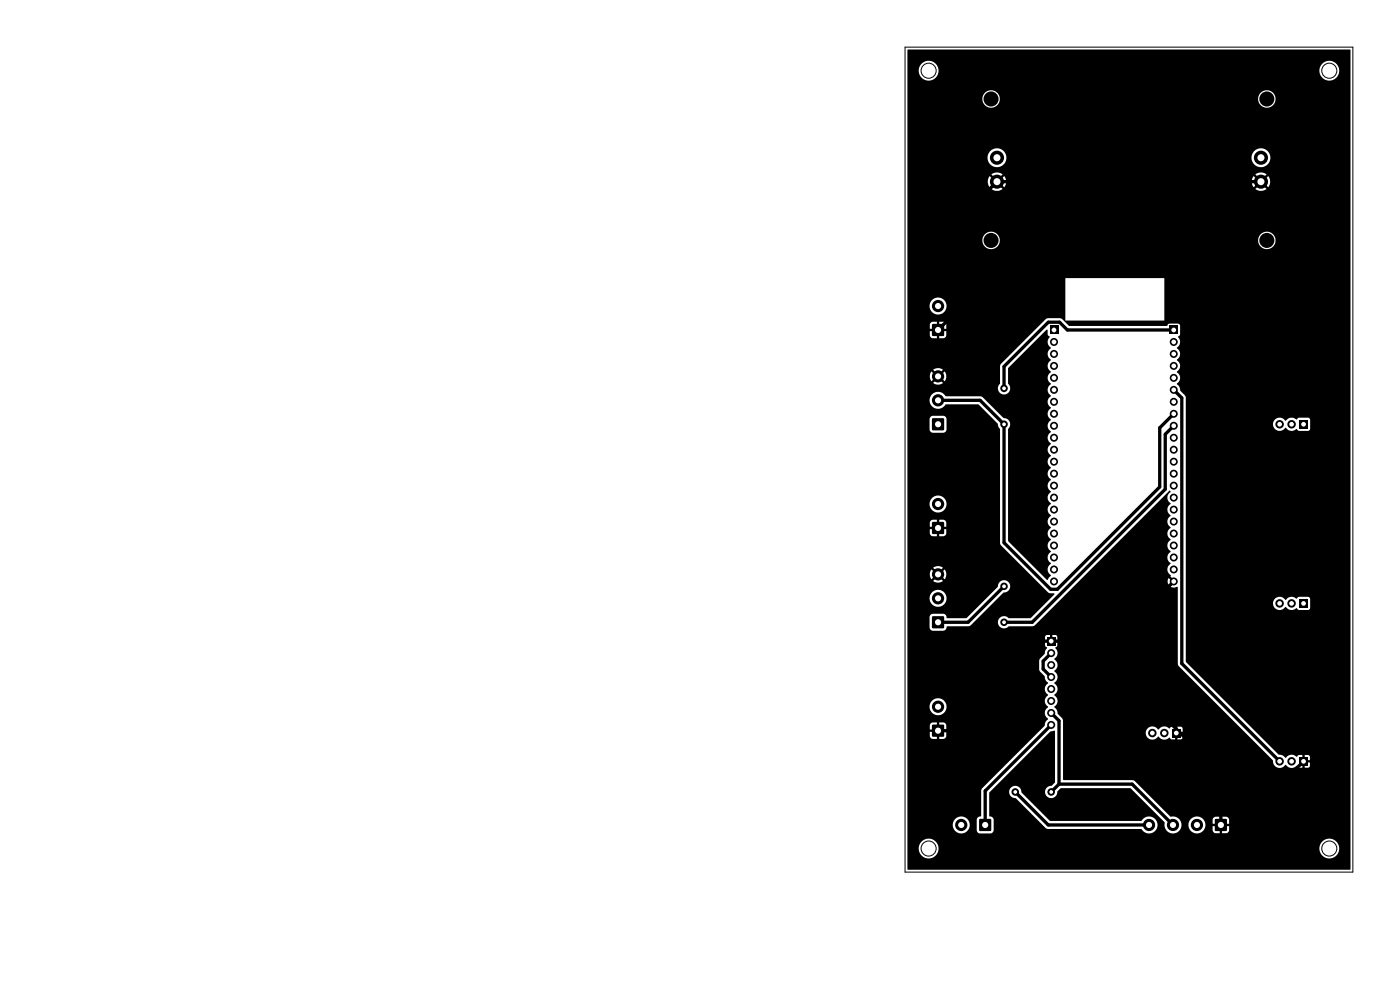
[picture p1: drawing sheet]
<svg xmlns="http://www.w3.org/2000/svg" width="297mm" height="210mm" viewBox="0 0 297 210" stroke-linecap="round" stroke-linejoin="round" font-family="sans-serif">
<g fill="#000">
<path d="M192.5 10.6l93.9-.1 .1 4.4h-2.4a2.1 2.1 0 0 0-2.1-2 2.1 2.1 0 0 0-2.1 2h-80.8v-.3a2.1 2.1 0 0 0-3.4-1.2 2.1 2.1 0 0 0 .5 3.5 2.1 2.1 0 0 0 2.9-2h80.8v.2a2.1 2.1 0 0 0 2.2 2 2.1 2.1 0 0 0 2-2.2h2.4v6h-15.9v-.3a1.86 1.86 0 0 0-2-1.5 1.86 1.86 0 0 0-1.7 1.8h-54.8v-.3a1.85 1.85 0 0 0-3-1 1.85 1.85 0 0 0 .4 3.1 1.85 1.85 0 0 0 2.6-1.8h54.8v.2a1.85 1.85 0 0 0 2 1.7 1.85 1.85 0 0 0 1.7-1.9h15.9v12.4h-17v-.2a2.01 2.01 0 0 0-2.1-1.6 2.01 2.01 0 0 0-1.9 1.8h-52v-.2a2 2 0 0 0-3.3-1.2 2 2 0 0 0 .5 3.4 2 2 0 0 0 2.8-2h52v.3a2 2 0 0 0 2.1 1.9 2 2 0 0 0 1.9-2.2h17v5.1h-17l-.5-1.1-.8 .9-.4-.3 .9-.9-.1-.1a1.94 1.94 0 0 0-2.3 .1l.9 .9-.4 .3-.8-.9-.4 1.1h-52.1l-.5-1.1-.8 .9-.4-.3 .9-.9-.1-.1a1.94 1.94 0 0 0-2.3 .1l.9 .9-.4 .3-.8-.9-.1 .2a1.94 1.94 0 0 0 .1 2.2l.8-.8 .4 .3-.9 .9 .1 .1a1.94 1.94 0 0 0 2.3-.1l-.9-.9 .4-.3 .8 .8 .4-.5 .1-.8h52.1l.1 .8 .3 .5 .8-.8 .4 .3-.9 .9 .1 .1a1.95 1.95 0 0 0 2.3-.1l-.9-.9 .4-.3 .8 .8 .4-.5 .1-.8h17v12.5h-15.9a1.85 1.85 0 0 0-1.8-1.8 1.85 1.85 0 0 0-1.9 1.8h-54.8v-.3a1.85 1.85 0 0 0-3-1 1.85 1.85 0 0 0 .4 3.1 1.85 1.85 0 0 0 2.6-1.8h54.8v.2a1.85 1.85 0 0 0 2 1.8 1.85 1.85 0 0 0 1.7-2h15.9v17.1h-39.5v-9h-21v5.8h-25.2v-.2a1.8 1.8 0 0 0-2.9-1.1 1.8 1.8 0 0 0 .4 3.1 1.8 1.8 0 0 0 2.5-1.8h25.2v3.2h60.5v21.1h-8.6l-.1-.4-.3-.1h-2l-.5 .4a1.5 1.5 0 0 0-2.3 .3 1.44 1.44 0 0 0-2.1-.4 1.44 1.44 0 0 0-.1 2.2 1.44 1.44 0 0 0 2.2-.4 1.59 1.59 0 0 0 2.4 .3l.4 .4 2.2-.1 .2-.3v-1.9h8.6v38h-8.6l-.1-.4-.3-.1h-2l-.5 .4a1.5 1.5 0 0 0-2.3 .3 1.44 1.44 0 0 0-2.1-.4 1.44 1.44 0 0 0-.1 2.2 1.44 1.44 0 0 0 2.2-.4 1.59 1.59 0 0 0 2.4 .3l.4 .4 2.2-.1 .2-.3v-1.9h8.6v33.4h-8.6l-.2-.3h-.9v.9h-.5v-.9h-.7l-.5 .3a1.68 1.68 0 0 0-2.4 .2l-.7-.5-.8-.1-19.6-19.7v-56.1l-.2-.4-1-1.1a1.58 1.58 0 0 0-.7-1.4 1.5 1.5 0 0 0 0-2.5 1.5 1.5 0 0 0 0-2.5 1.5 1.5 0 0 0 0-2.6 1.55 1.55 0 0 0 .2-2.4l.4-.4 .1-1.9-.2-.3-.3-.2-1.9 .1-.5 .4h-20.7l-1.8-1.6h-2.7l-.4 .2-1.3 1.2h-19.8l-.5-.6h-1v1.1h-.5v-1.1h-1l-.5 .4v1h1.1v.6h-1.1v.8l.2 .5 .4 .1h.9v-1.1h.5v1.1h.9l.4-.2 .2-1.2h-1.2v-.6h1.2v-.8h19.8l-8.3 8.3-.1 .5v2h-11.4l-.4-.9-.8 .8-.4-.4 .9-.8a1.73 1.73 0 0 0-2.1 0l.8 .8-.4 .4-.9-.7a1.74 1.74 0 0 0 .1 2l.8-.8 .4 .3-.8 .9a1.74 1.74 0 0 0 2.1-.1l-.9-.8 .4-.3 .8 .8 .3-.5 .1-.7h11.4l-.1 1.7a1.32 1.32 0 0 0 0 1.9 1.32 1.32 0 0 0 1.9-.1 1.32 1.32 0 0 0-.1-1.9v-3.2l8.1-8.2 .2 .1 .1 1 .2 .3a.22 .22 0 0 1 .2 .1 .22 .22 0 0 1-.1 .3 1.46 1.46 0 0 0 .3 2.1 1.5 1.5 0 0 0 0 2.5 1.5 1.5 0 0 0 0 2.6 1.5 1.5 0 0 0 0 2.5 1.5 1.5 0 0 0 0 2.6 1.5 1.5 0 0 0 0 2.5 1.5 1.5 0 0 0 0 2.5 1.5 1.5 0 0 0 0 2.6 1.5 1.5 0 0 0 0 2.5 1.5 1.5 0 0 0 0 2.6 1.5 1.5 0 0 0 0 2.5 1.5 1.5 0 0 0 0 2.5 1.5 1.5 0 0 0 0 2.6 1.5 1.5 0 0 0 0 2.5 1.5 1.5 0 0 0 0 2.6 1.5 1.5 0 0 0 0 2.5 1.5 1.5 0 0 0 0 2.5 1.5 1.5 0 0 0 0 2.6 1.5 1.5 0 0 0 0 2.5 1.5 1.5 0 0 0 0 2.6l-.6 .9h-.2l-8.2-8.2v-23.7a1.37 1.37 0 0 0 .3-1.6 1.37 1.37 0 0 0-1.3-.8l-4.7-4.6h-7.5a1.84 1.84 0 0 0-2.8-.6 1.84 1.84 0 0 0 0 2.8 1.84 1.84 0 0 0 2.8-.5h6.8l3.2 3.1h-9.9l-.2-.4-.4-.3h-2.4a.74 .74 0 0 0-.6 .7v2.3l.3 .4 .3 .2h2.3l.4-.2 .3-.5v-2.2h9.9l1 1 .1 .6 .4 .6v15.7h-11.4v-.2a1.8 1.8 0 0 0-2.9-1.1 1.8 1.8 0 0 0 .4 3.1 1.8 1.8 0 0 0 2.5-1.8h11.4v4.1h-11.4l-.5-.6-1-.1v1.2h-.5v-1.2l-1 .1-.5 .4v1.1h1.1v.4h-1.1v1.1l.5 .4 1 .1v-1.2h.5v1.2l1.2-.2 .2-.4 .1-1h-1.2v-.4h1.2v-.9h11.4v4.6l6.2 6.2h-17.6l-.4-.9-.8 .8-.4-.4 .8-.8a1.74 1.74 0 0 0-2 0l.8 .8-.4 .4-.9-.7a1.74 1.74 0 0 0 .1 2l.8-.8 .4 .3-.8 .9a1.74 1.74 0 0 0 2.1-.1l-.9-.8 .4-.3 .8 .8 .3-.5 .1-.7h17.6l2.5 2.6h-6.6a1.33 1.33 0 0 0-1.4-1.2 1.33 1.33 0 0 0-1.2 1.4l-2.3 2.3h-8.6a1.8 1.8 0 0 0-2.7-1.4 1.8 1.8 0 0 0 0 3.1 1.8 1.8 0 0 0 2.7-1.5v-.2h8.6l-4.4 4.3h-4l-.2-.1a.74 .74 0 0 0-.7-.8h-2.3l-.4 .3-.2 .4v2.2l.2 .4 .5 .3h2.2a.94 .94 0 0 0 .8-.9l4.9-.1 7.2-7.1a1.3 1.3 0 0 0 1.3-1.4h6.6l1.6 1.5 1.1 .1 .1 .1-5.1 5.1h-4.5a1.33 1.33 0 0 0-2-.1 1.33 1.33 0 0 0 0 2 1.33 1.33 0 0 0 2-.1h5l.4-.2 28.4-28.4a.23 .23 0 0 1 .2-.2 .23 .23 0 0 1 .2 .2 1.5 1.5 0 0 0 0 2.5 1.5 1.5 0 0 0 0 2.6 1.5 1.5 0 0 0 0 2.5 1.5 1.5 0 0 0 0 2.5 1.5 1.5 0 0 0 0 2.6 1.5 1.5 0 0 0 0 2.5 1.51 1.51 0 0 0 .1 2.6l-.1 .2 .6 .6-.4 .3-.6-.6-.2 .6 .2 .9 .6-.6 .4 .3-.6 .7a1.61 1.61 0 0 0 1.5 0l.2 16.7 13.3 13.3h-12.4l-.2-.3h-.9v.9h-.5v-.9h-.7l-.5 .3a1.68 1.68 0 0 0-2.4 .2 1.43 1.43 0 0 0-2.2-.2 1.43 1.43 0 0 0 .1 2.1 1.43 1.43 0 0 0 2.1-.4 1.59 1.59 0 0 0 2.4 .3l.5 .3 .7 .1v-1h.5v1l.9-.1 .2-.3v-.7h-.9v-.6h.9v-.7h12.4l6.8 6.9a1.44 1.44 0 0 0 1 1.4 1.44 1.44 0 0 0 1.6-.6 1.59 1.59 0 0 0 2.4 .3l.5 .3 .7 .1v-1h.5v1l.9-.1 .2-.3v-.7h-.9v-.5h.9v-.8h8.6v13.4h-25.7l-.5-.6h-1v1.1h-.5v-1.1h-.9l-.6 .4v1h1.1v.2h-2.7a1.8 1.8 0 0 0-1.8-1.7 1.8 1.8 0 0 0-1.8 1.7h-1.5v-.3a1.91 1.91 0 0 0-2.3-1.4l-7.9-7.7h-14.8l-.1-12.7-.2-.4-.9-1-.1-.7-.6-.8a1.44 1.44 0 0 0 0-2.5 1.5 1.5 0 0 0 0-2.5 1.5 1.5 0 0 0 0-2.5 1.5 1.5 0 0 0 0-2.6 1.55 1.55 0 0 0 .2-2.4l.4-.3v-.9h-.9v-.4h.9l-.1-1-.9-.1v.9h-.5v-.9l-1 .1-.1 1h.9v.4h-.9v.9l.4 .4-.3 .5-.2 .7-1 1-.2 .5 .1 2 1.2 1.3a1.68 1.68 0 0 0 .6 1.4 1.5 1.5 0 0 0 0 2.5v.2a1.35 1.35 0 0 0-.1 2.2h-21.4v-.2a1.8 1.8 0 0 0-2.9-1.1 1.8 1.8 0 0 0 .4 3.1 1.8 1.8 0 0 0 2.5-1.8h21.4l.1 .2a1.47 1.47 0 0 0 0 2.5v.1a1.37 1.37 0 0 0-.7 1.3h-20.8l-.5-.6-1-.1v1.2h-.5v-1.2l-1 .1-.4 .2-.1 1.3h1.1v.4h-1.1v1.1l.6 .5h.9v-1.2h.5v1.2l.9-.1 .4-.2 .2-1.3h-1.2v-.4h1.2v-.9h20.8l-13.3 13.3-.1 .5v5.4l-.4 .1a.74 .74 0 0 0-.6 .7v1h-1.5a1.8 1.8 0 0 0-2.7-1.4 1.8 1.8 0 0 0 0 3 1.8 1.8 0 0 0 2.7-1.4v-.2h1.5v1.3l.4 .5 2.6 .1 .3-.2 .3-.4v-2.3a.94 .94 0 0 0-.9-.8v-5l12.9-12.9 .9-.2 .1 .1v10.8l-.7 .8a1.32 1.32 0 0 0-1.4 1.3 1.32 1.32 0 0 0 1.4 1.3 1.32 1.32 0 0 0 1.2-1.4l.8-.7h14.7l7.3 7.3-.1 .4h-1.4a1.86 1.86 0 0 0-1.5-1.7 1.86 1.86 0 0 0-2 .9h-19.3l-6.1-6a1.33 1.33 0 0 0-1.3-1.4 1.33 1.33 0 0 0-1.3 1.4 1.33 1.33 0 0 0 1.4 1.2l6.6 6.5 20 .1a1.85 1.85 0 0 0 2.1 .8 1.85 1.85 0 0 0 1.4-1.8h1.4v.2a1.8 1.8 0 0 0 2 1.7 1.8 1.8 0 0 0 1.6-1.9h1.5v.2a1.8 1.8 0 0 0 1.9 1.7 1.8 1.8 0 0 0 1.7-1.9h2.7v.4h-1.1l.1 1.2 .4 .2h1v-1.1h.5v1.1h.8l.6-.4 .1-1h-1.2v-.6h1.2v-.8h25.7v6h-2.4a2.1 2.1 0 0 0-2.1-2 2.1 2.1 0 0 0-2.1 2h-80.8v-.3a2.1 2.1 0 0 0-3.4-1.2 2.1 2.1 0 0 0 .5 3.5 2.1 2.1 0 0 0 2.9-2h80.8v.2a2.1 2.1 0 0 0 2.2 2 2.1 2.1 0 0 0 2-2.2h2.4l-.1 4.6-93.9-.1zM197.8 68.8h2.4v2.4h-2.4zM222.8 69.2h1.7v1.7h-1.7zM248.2 69.2h1.7v1.7h-1.7zM197.8 88.8h2.4v2.4h-2.4zM275.6 89.1h1.8v1.8h-1.8zM197.8 110.8h2.4v2.4h-2.4zM197.8 130.8h2.4v2.4h-2.4zM222.2 135.2h1.7v1.7h-1.7zM275.6 127.1h1.8v1.8h-1.8zM197.8 153.8h2.4v2.4h-2.4zM248.6 154.6h1.8v1.8h-1.8z"/>
<path d="M207.8 173.8h2.4v2.4h-2.4zM257.8 173.8h2.4v2.4h-2.4zM275.6 160.6h1.8v1.8h-1.8z"/>
<circle cx="211.5" cy="33.5" r="1.5"/>
<circle cx="211.5" cy="38.5" r="1.5"/>
<circle cx="267.5" cy="38.5" r="1.5"/>
<circle cx="267.5" cy="33.5" r="1.5"/>
<circle cx="199" cy="79.8" r="1.3"/>
<circle cx="199" cy="64.9" r="1.3"/>
<circle cx="223.6" cy="75.1" r=".85"/>
<circle cx="223.6" cy="77.6" r=".85"/>
<circle cx="223.6" cy="72.5" r=".85"/>
<circle cx="249" cy="72.5" r=".85"/>
<circle cx="249" cy="77.6" r=".85"/>
<circle cx="249" cy="75.1" r=".85"/>
<circle cx="199" cy="84.9" r="1.3"/>
<circle cx="213" cy="90" r=".8"/>
<circle cx="213" cy="82.4" r=".8"/>
<circle cx="223.6" cy="87.8" r=".85"/>
<circle cx="223.6" cy="90.3" r=".85"/>
<circle cx="223.6" cy="95.4" r=".85"/>
<circle cx="223.6" cy="97.9" r=".85"/>
<circle cx="223.6" cy="80.2" r=".85"/>
<circle cx="223.6" cy="82.7" r=".85"/>
<circle cx="223.6" cy="92.9" r=".85"/>
<circle cx="223.6" cy="85.2" r=".85"/>
<circle cx="249" cy="97.9" r=".85"/>
<circle cx="249" cy="85.2" r=".85"/>
<circle cx="249" cy="90.3" r=".85"/>
<circle cx="249" cy="92.9" r=".85"/>
<circle cx="249" cy="95.4" r=".85"/>
<circle cx="249" cy="80.2" r=".85"/>
<circle cx="249" cy="87.8" r=".85"/>
<circle cx="249" cy="82.7" r=".85"/>
<circle cx="271.5" cy="90" r=".9"/>
<circle cx="274" cy="90" r=".9"/>
<circle cx="199" cy="106.9" r="1.3"/>
<circle cx="223.6" cy="110.6" r=".85"/>
<circle cx="223.6" cy="103" r=".85"/>
<circle cx="223.6" cy="105.6" r=".85"/>
<circle cx="223.6" cy="108.1" r=".85"/>
<circle cx="223.6" cy="100.5" r=".85"/>
<circle cx="223.6" cy="118.3" r=".85"/>
<circle cx="223.6" cy="113.2" r=".85"/>
<circle cx="223.6" cy="115.7" r=".85"/>
<circle cx="249" cy="113.2" r=".85"/>
<circle cx="249" cy="115.7" r=".85"/>
<circle cx="249" cy="110.6" r=".85"/>
<circle cx="249" cy="118.3" r=".85"/>
<circle cx="249" cy="103" r=".85"/>
<circle cx="249" cy="100.5" r=".85"/>
<circle cx="249" cy="105.6" r=".85"/>
<circle cx="249" cy="108.1" r=".85"/>
<circle cx="199" cy="121.8" r="1.3"/>
<circle cx="199" cy="126.9" r="1.3"/>
<circle cx="213" cy="124.4" r=".8"/>
<circle cx="213" cy="132" r=".8"/>
<circle cx="223" cy="138.5" r=".85"/>
<circle cx="223.6" cy="120.8" r=".85"/>
<circle cx="223.6" cy="123.3" r=".85"/>
<circle cx="249" cy="120.8" r=".85"/>
<circle cx="249" cy="123.3" r=".85"/>
<circle cx="271.5" cy="128" r=".9"/>
<circle cx="274" cy="128" r=".9"/>
<circle cx="199" cy="149.9" r="1.3"/>
<circle cx="223" cy="148.7" r=".85"/>
<circle cx="223" cy="151.2" r=".85"/>
<circle cx="223" cy="146.2" r=".85"/>
<circle cx="223" cy="153.8" r=".85"/>
<circle cx="223" cy="143.6" r=".85"/>
<circle cx="223" cy="141.1" r=".85"/>
<circle cx="244.5" cy="155.5" r=".9"/>
<circle cx="247" cy="155.5" r=".9"/>
<circle cx="203.9" cy="175" r="1.3"/>
<circle cx="215.4" cy="168" r=".8"/>
<circle cx="223" cy="168" r=".8"/>
<circle cx="243.8" cy="175" r="1.3"/>
<circle cx="248.8" cy="175" r="1.3"/>
<circle cx="253.9" cy="175" r="1.3"/>
<circle cx="271.5" cy="161.5" r=".9"/>
<circle cx="274" cy="161.5" r=".9"/>
</g>
<g fill="none" stroke="#000" stroke-width=".7">
<path d="M267.5 38.5h-56l-4.8 4.8v19l-7.7 7.7M249 70h-22.6l-1.6-1.7h-2.4l-9.4 9.4v4.7M199 84.9h8.9l5.1 5.1v25.1l9.9 9.9h1.4l21.7-21.7v-12.5l3-3M249 90.3l-1.8 1.8v11.7l-28.2 28.2h-6M249 82.7l1.7 1.7v56.3l20.8 20.8M213 124.4l-7.6 7.6h-6.4M223 138.5l-1.7 1.7v1.7l1.7 1.7M236.3 136v5.4l14.1 14.1M236.3 136h-14.9l-19 19h-3.4M249 123.3l-12.7 12.7M223 151.2l1.7 1.7v13.4M223 153.8l-14 14v7.2"/>
<path d="M249.5 155.5h.9M250.4 155.5l8.6 8.6M215.4 168l7 7h21.4M224.7 166.3l-1.7 1.7M224.7 166.3h15.5l8.6 8.7M259 164.1v10.9M276.5 161.5l-2.6 2.6h-14.9"/>
</g>
<g fill="none" stroke="#000" stroke-width=".21">
<path d="M192 10h95v175h-95z"/>
<circle cx="197" cy="15" r="1.6"/>
<circle cx="282" cy="15" r="1.6"/>
<circle cx="197" cy="180" r="1.6"/>
<circle cx="282" cy="180" r="1.6"/>
</g>
<g fill="#fff">
<circle cx="259" cy="175" r=".65"/>
<circle cx="253.9" cy="175" r=".65"/>
<circle cx="248.8" cy="175" r=".65"/>
<circle cx="243.8" cy="175" r=".65"/>
<circle cx="276.5" cy="128" r=".5"/>
<circle cx="274" cy="128" r=".5"/>
<circle cx="271.5" cy="128" r=".5"/>
<circle cx="209" cy="175" r=".65"/>
<circle cx="203.9" cy="175" r=".65"/>
<circle cx="213" cy="132" r=".4"/>
<circle cx="213" cy="124.4" r=".4"/>
<circle cx="199" cy="90" r=".65"/>
<circle cx="199" cy="84.9" r=".65"/>
<circle cx="199" cy="79.8" r=".65"/>
<circle cx="223" cy="168" r=".4"/>
<circle cx="215.4" cy="168" r=".4"/>
</g>
<g fill="#000">
<circle cx="210.3" cy="21" r="1.6"/>
<circle cx="268.8" cy="21" r="1.6"/>
<circle cx="210.3" cy="51" r="1.6"/>
<circle cx="268.8" cy="51" r="1.6"/>
</g>
<g fill="#fff">
<circle cx="267.5" cy="33.5" r=".75"/>
<circle cx="267.5" cy="38.5" r=".75"/>
<circle cx="211.5" cy="33.5" r=".75"/>
<circle cx="211.5" cy="38.5" r=".75"/>
<circle cx="199" cy="112" r=".65"/>
<circle cx="199" cy="106.9" r=".65"/>
<circle cx="213" cy="90" r=".4"/>
<circle cx="213" cy="82.4" r=".4"/>
<circle cx="223" cy="136" r=".5"/>
<circle cx="223" cy="138.5" r=".5"/>
<circle cx="223" cy="141.1" r=".5"/>
<circle cx="223" cy="143.6" r=".5"/>
<circle cx="223" cy="146.2" r=".5"/>
<circle cx="223" cy="148.7" r=".5"/>
<circle cx="223" cy="151.2" r=".5"/>
<circle cx="223" cy="153.8" r=".5"/>
<circle cx="199" cy="155" r=".65"/>
<circle cx="199" cy="149.9" r=".65"/>
<circle cx="249.5" cy="155.5" r=".5"/>
<circle cx="247" cy="155.5" r=".5"/>
<circle cx="244.5" cy="155.5" r=".5"/>
<circle cx="276.5" cy="90" r=".5"/>
<circle cx="274" cy="90" r=".5"/>
<circle cx="271.5" cy="90" r=".5"/>
<circle cx="223.6" cy="70" r=".5"/>
<circle cx="223.6" cy="72.5" r=".5"/>
<circle cx="223.6" cy="75.1" r=".5"/>
<circle cx="223.6" cy="77.6" r=".5"/>
<circle cx="223.6" cy="80.2" r=".5"/>
<circle cx="223.6" cy="82.7" r=".5"/>
<circle cx="223.6" cy="85.2" r=".5"/>
<circle cx="223.6" cy="87.8" r=".5"/>
<circle cx="223.6" cy="90.3" r=".5"/>
<circle cx="223.6" cy="92.9" r=".5"/>
<circle cx="223.6" cy="95.4" r=".5"/>
<circle cx="223.6" cy="97.9" r=".5"/>
<circle cx="223.6" cy="100.5" r=".5"/>
<circle cx="223.6" cy="103" r=".5"/>
<circle cx="223.6" cy="105.6" r=".5"/>
<circle cx="223.6" cy="108.1" r=".5"/>
<circle cx="223.6" cy="110.6" r=".5"/>
<circle cx="223.6" cy="113.2" r=".5"/>
<circle cx="223.6" cy="115.7" r=".5"/>
<circle cx="223.6" cy="118.3" r=".5"/>
<circle cx="223.6" cy="120.8" r=".5"/>
<circle cx="223.6" cy="123.3" r=".5"/>
<circle cx="199" cy="132" r=".65"/>
<circle cx="199" cy="126.9" r=".65"/>
<circle cx="199" cy="121.8" r=".65"/>
<circle cx="249" cy="70" r=".5"/>
<circle cx="249" cy="72.5" r=".5"/>
<circle cx="249" cy="75.1" r=".5"/>
<circle cx="249" cy="77.6" r=".5"/>
<circle cx="249" cy="80.2" r=".5"/>
<circle cx="249" cy="82.7" r=".5"/>
<circle cx="249" cy="85.2" r=".5"/>
<circle cx="249" cy="87.8" r=".5"/>
<circle cx="249" cy="90.3" r=".5"/>
<circle cx="249" cy="92.9" r=".5"/>
<circle cx="249" cy="95.4" r=".5"/>
<circle cx="249" cy="97.9" r=".5"/>
<circle cx="249" cy="100.5" r=".5"/>
<circle cx="249" cy="103" r=".5"/>
<circle cx="249" cy="105.6" r=".5"/>
<circle cx="249" cy="108.1" r=".5"/>
<circle cx="249" cy="110.6" r=".5"/>
<circle cx="249" cy="113.2" r=".5"/>
<circle cx="249" cy="115.7" r=".5"/>
<circle cx="249" cy="118.3" r=".5"/>
<circle cx="249" cy="120.8" r=".5"/>
<circle cx="249" cy="123.3" r=".5"/>
<circle cx="199" cy="70" r=".65"/>
<circle cx="199" cy="64.9" r=".65"/>
<circle cx="276.5" cy="161.5" r=".5"/>
<circle cx="274" cy="161.5" r=".5"/>
<circle cx="271.5" cy="161.5" r=".5"/>
</g>
</svg>
